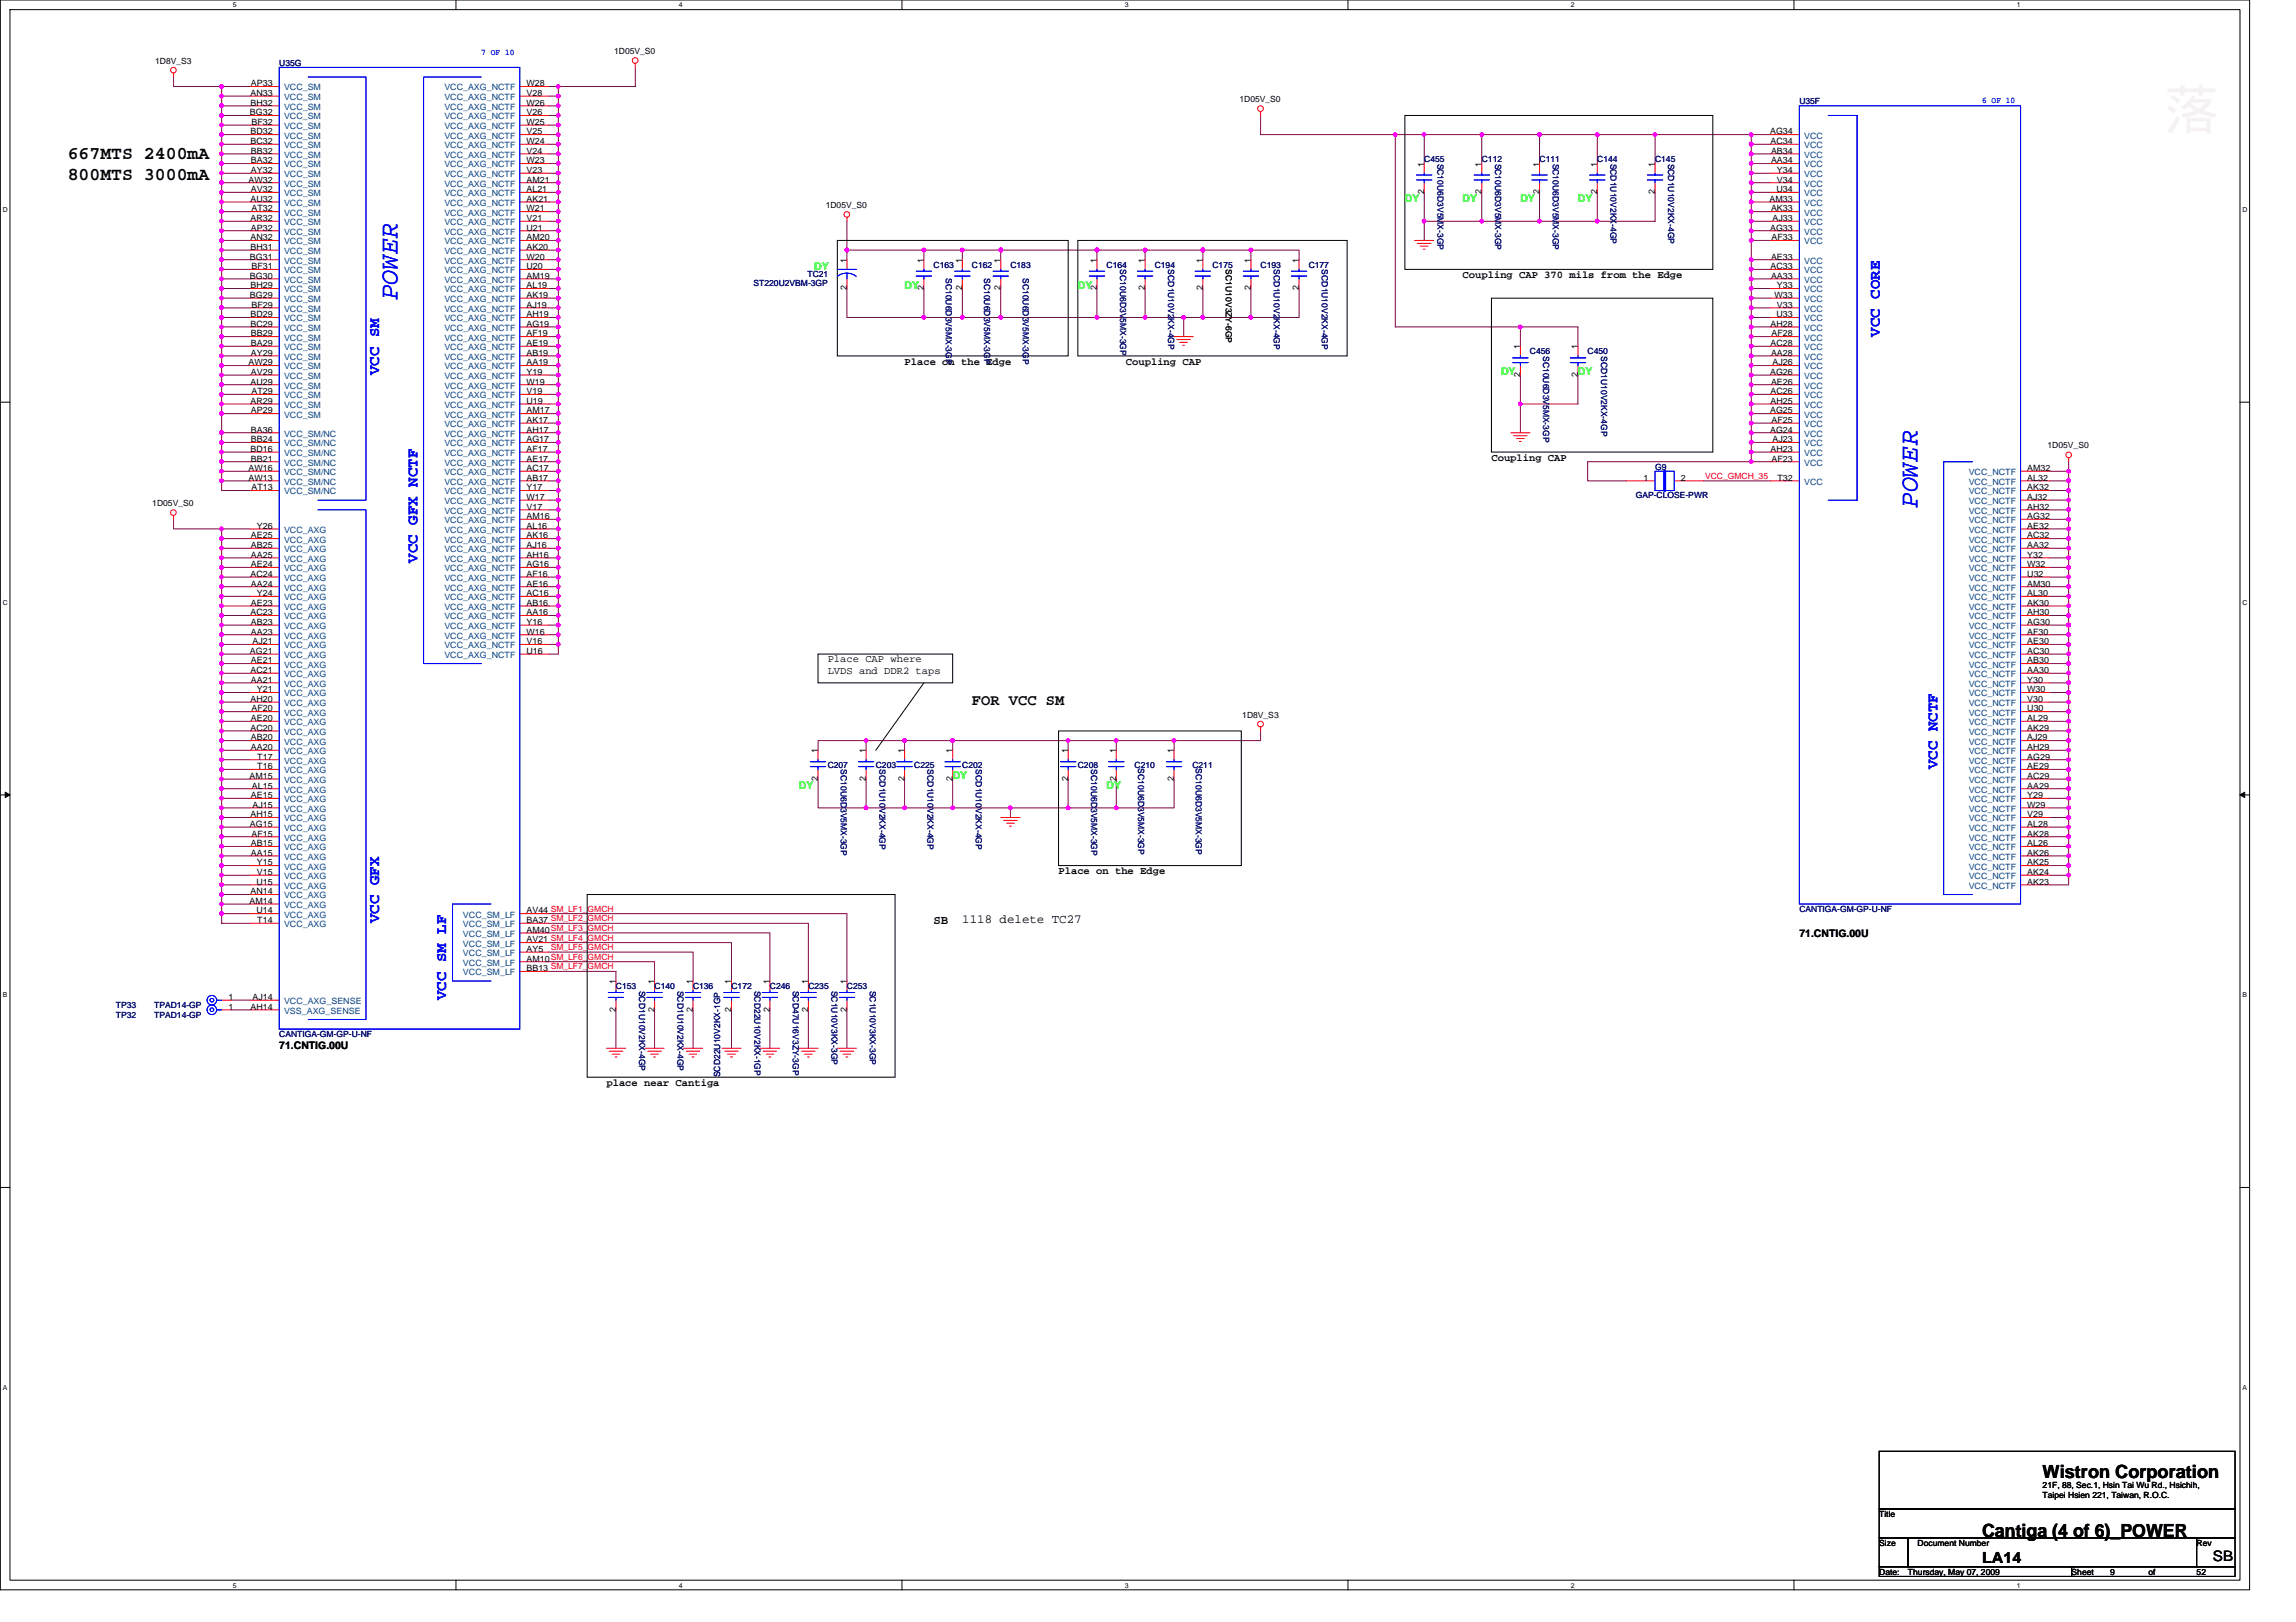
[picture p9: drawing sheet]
<svg xmlns="http://www.w3.org/2000/svg" width="297mm" height="210mm" viewBox="0 0 297 210" stroke-linecap="round" stroke-linejoin="round" font-family="sans-serif">
<defs><g id="words">
<g font-size="3.3" fill="#00f">
<text x="51.4" y="38.8" transform="rotate(-90 51.4 38.8)">POWER</text>
<text x="248.1" y="65.7" transform="rotate(-90 248.1 65.7)">POWER</text>
</g>
<g font-size="2.3">
<text x="8.8" y="20.6">667MTS 2400mA</text>
<text x="8.8" y="23.3">800MTS 3000mA</text>
<text x="264.3" y="191.2">Wistron Corporation</text>
<text x="256.4" y="198.8">Cantiga (4 of 6)_POWER</text>
</g>
<g font-size="2" fill="#00f">
<text x="243.2" y="43.6" transform="rotate(-90 243.2 43.6)">VCC CORE</text>
<text x="49" y="48.5" transform="rotate(-90 49 48.5)">VCC SM</text>
<text x="54" y="72.8" transform="rotate(-90 54 72.8)">VCC GFX NCTF</text>
<text x="250.7" y="99.6" transform="rotate(-90 250.7 99.6)">VCC NCTF</text>
<text x="49" y="119.5" transform="rotate(-90 49 119.5)">VCC GFX</text>
<text x="57.7" y="129.4" transform="rotate(-90 57.7 129.4)">VCC SM LF</text>
</g>
<g font-size="2">
<text x="125.7" y="91.3">FOR VCC SM</text>
<text x="256.4" y="202.2">LA14</text>
</g>
<text font-size="1.9" x="286.3" y="202.1">SB</text>
<g font-size="1.6">
<text x="120.8" y="119.6">SB</text>
<text x="124.5" y="119.5">1118 delete TC27</text>
</g>
<g font-size="1.4" fill="#0f0">
<text x="181.8" y="26.2">DY</text>
<text x="189.2" y="26.2">DY</text>
<text x="196.7" y="26.2">DY</text>
<text x="204.1" y="26.2">DY</text>
<text x="105.3" y="34.9">DY</text>
<text x="117" y="37.4">DY</text>
<text x="139.4" y="37.4">DY</text>
<text x="194.2" y="48.6">DY</text>
<text x="204.1" y="48.6">DY</text>
<text x="123.3" y="100.8">DY</text>
<text x="103.4" y="102.1">DY</text>
<text x="143.2" y="102.1">DY</text>
</g>
<g font-size="1.4">
<text x="189.2" y="36">Coupling CAP 370 mils from the Edge</text>
<text x="117" y="47.2">Place on the Edge</text>
<text x="145.7" y="47.2">Coupling CAP</text>
<text x="193" y="59.6">Coupling CAP</text>
<text x="107.1" y="85.7">Place CAP where</text>
<text x="107.1" y="87.2">LVDS and DDR2 taps</text>
<text x="136.9" y="113.2">Place on the Edge</text>
<text x="232.8" y="121.3">71.CNTIG.00U</text>
<text x="36.1" y="135.7">71.CNTIG.00U</text>
<text x="78.5" y="140.5">place near Cantiga</text>
</g>
<g font-size="1.1">
<text x="20.1" y="8.2">1D8V_S3</text>
<text x="32.5" y="11.2">AP33</text>
<text x="68.1" y="11.2">W28</text>
<text x="79.5" y="7">1D05V_S0</text>
<text x="32.3" y="14.9">BG32</text>
<text x="32.4" y="17.4">BD32</text>
<text x="32.4" y="12.4">AN33</text>
<text x="32.4" y="13.7">BH32</text>
<text x="32.5" y="16.2">BF32</text>
<text x="68.1" y="12.4">V28</text>
<text x="68.1" y="13.7">W26</text>
<text x="68.1" y="14.9">V26</text>
<text x="68.1" y="16.2">W25</text>
<text x="68.1" y="17.4">V25</text>
<text x="160.4" y="13.2">1D05V_S0</text>
<text x="229" y="17.4">AG34</text>
<text x="32.1" y="23.6">AW32</text>
<text x="32.4" y="18.6">BC32</text>
<text x="32.5" y="22.4">AY32</text>
<text x="32.5" y="19.9">BB32</text>
<text x="32.5" y="21.1">BA32</text>
<text x="68.1" y="22.4">V23</text>
<text x="68.1" y="23.6">AM21</text>
<text x="68.1" y="18.6">W24</text>
<text x="68.1" y="19.9">V24</text>
<text x="68.1" y="21.1">W23</text>
<text x="184.2" y="21.5" transform="rotate(-90 184.2 21.5)">1</text>
<text x="191.7" y="21.5" transform="rotate(-90 191.7 21.5)">1</text>
<text x="199.2" y="21.5" transform="rotate(-90 199.2 21.5)">1</text>
<text x="206.6" y="21.5" transform="rotate(-90 206.6 21.5)">1</text>
<text x="214.1" y="21.5" transform="rotate(-90 214.1 21.5)">1</text>
<text x="229.1" y="18.6">AC34</text>
<text x="229.1" y="19.9">AB34</text>
<text x="229.1" y="21.1">AA34</text>
<text x="229.9" y="22.4">Y34</text>
<text x="229.9" y="23.6">V34</text>
<text x="32.4" y="26.1">AU32</text>
<text x="32.4" y="28.6">AR32</text>
<text x="32.5" y="24.9">AV32</text>
<text x="32.5" y="29.8">AP32</text>
<text x="32.5" y="27.4">AT32</text>
<text x="68.1" y="24.9">AL21</text>
<text x="68.1" y="26.1">AK21</text>
<text x="68.1" y="27.4">W21</text>
<text x="68.1" y="28.6">V21</text>
<text x="68.1" y="29.8">U21</text>
<text x="106.8" y="26.9">1D05V_S0</text>
<text x="184.2" y="25.1" transform="rotate(-90 184.2 25.1)">2</text>
<text x="191.7" y="25.1" transform="rotate(-90 191.7 25.1)">2</text>
<text x="199.2" y="25.1" transform="rotate(-90 199.2 25.1)">2</text>
<text x="206.6" y="25.1" transform="rotate(-90 206.6 25.1)">2</text>
<text x="214.1" y="25.1" transform="rotate(-90 214.1 25.1)">2</text>
<text x="228.9" y="26.1">AM33</text>
<text x="229" y="29.8">AG33</text>
<text x="229.1" y="27.4">AK33</text>
<text x="229.3" y="28.6">AJ33</text>
<text x="229.8" y="24.9">U34</text>
<text x="32.3" y="33.6">BG31</text>
<text x="32.4" y="31.1">AN32</text>
<text x="32.4" y="32.3">BH31</text>
<text x="32.5" y="34.8">BF31</text>
<text x="68.1" y="31.1">AM20</text>
<text x="68.1" y="32.3">AK20</text>
<text x="68.1" y="33.6">W20</text>
<text x="68.1" y="34.8">U20</text>
<text x="109.6" y="34" transform="rotate(-90 109.6 34)">1</text>
<text x="119.5" y="34" transform="rotate(-90 119.5 34)">1</text>
<text x="124.5" y="34" transform="rotate(-90 124.5 34)">1</text>
<text x="129.5" y="34" transform="rotate(-90 129.5 34)">1</text>
<text x="141.9" y="34" transform="rotate(-90 141.9 34)">1</text>
<text x="148.1" y="34" transform="rotate(-90 148.1 34)">1</text>
<text x="155.6" y="34" transform="rotate(-90 155.6 34)">1</text>
<text x="158.6" y="34.9" transform="rotate(90 158.6 34.9)">SC1U10V3ZY-6GP</text>
<text x="161.8" y="34" transform="rotate(-90 161.8 34)">1</text>
<text x="168" y="34" transform="rotate(-90 168 34)">1</text>
<text x="229.1" y="34.8">AC33</text>
<text x="229.1" y="33.6">AE33</text>
<text x="229.2" y="31.1">AF33</text>
<text x="32.3" y="36.1">BG30</text>
<text x="32.3" y="38.6">BG29</text>
<text x="32.4" y="37.3">BH29</text>
<text x="32.4" y="41.1">BD29</text>
<text x="32.5" y="39.8">BF29</text>
<text x="68.1" y="36.1">AM19</text>
<text x="68.1" y="37.3">AL19</text>
<text x="68.1" y="38.6">AK19</text>
<text x="68.1" y="39.8">AJ19</text>
<text x="68.1" y="41.1">AH19</text>
<text x="109.6" y="37.6" transform="rotate(-90 109.6 37.6)">2</text>
<text x="119.5" y="37.6" transform="rotate(-90 119.5 37.6)">2</text>
<text x="124.5" y="37.6" transform="rotate(-90 124.5 37.6)">2</text>
<text x="129.5" y="37.6" transform="rotate(-90 129.5 37.6)">2</text>
<text x="141.9" y="37.6" transform="rotate(-90 141.9 37.6)">2</text>
<text x="148.1" y="37.6" transform="rotate(-90 148.1 37.6)">2</text>
<text x="155.6" y="37.6" transform="rotate(-90 155.6 37.6)">2</text>
<text x="161.8" y="37.6" transform="rotate(-90 161.8 37.6)">2</text>
<text x="168" y="37.6" transform="rotate(-90 168 37.6)">2</text>
<text x="229.1" y="36.1">AA33</text>
<text x="229.6" y="38.6">W33</text>
<text x="229.8" y="41.1">U33</text>
<text x="229.9" y="37.3">Y33</text>
<text x="229.9" y="39.8">V33</text>
<text x="32.1" y="47.3">AW29</text>
<text x="32.4" y="42.3">BC29</text>
<text x="32.5" y="43.5">BB29</text>
<text x="32.5" y="44.8">BA29</text>
<text x="32.5" y="46">AY29</text>
<text x="68.1" y="42.3">AG19</text>
<text x="68.1" y="43.5">AF19</text>
<text x="68.1" y="44.8">AE19</text>
<text x="68.1" y="46">AB19</text>
<text x="68.1" y="47.3">AA19</text>
<text x="196.7" y="45.2" transform="rotate(-90 196.7 45.2)">1</text>
<text x="204.1" y="45.2" transform="rotate(-90 204.1 45.2)">1</text>
<text x="229.1" y="42.3">AH28</text>
<text x="229.1" y="44.8">AC28</text>
<text x="229.1" y="46">AA28</text>
<text x="229.2" y="43.5">AF28</text>
<text x="229.3" y="47.3">AJ26</text>
<text x="32.4" y="49.8">AU29</text>
<text x="32.4" y="52.3">AR29</text>
<text x="32.5" y="48.5">AV29</text>
<text x="32.5" y="53.5">AP29</text>
<text x="32.5" y="51">AT29</text>
<text x="68.1" y="48.5">Y19</text>
<text x="68.1" y="49.8">W19</text>
<text x="68.1" y="51">V19</text>
<text x="68.1" y="52.3">U19</text>
<text x="68.1" y="53.5">AM17</text>
<text x="196.7" y="48.8" transform="rotate(-90 196.7 48.8)">2</text>
<text x="204.1" y="48.8" transform="rotate(-90 204.1 48.8)">2</text>
<text x="229" y="48.5">AG26</text>
<text x="229" y="53.5">AG25</text>
<text x="229.1" y="51">AC26</text>
<text x="229.1" y="52.3">AH25</text>
<text x="229.1" y="49.8">AE26</text>
<text x="32.4" y="58.5">BD16</text>
<text x="32.5" y="56">BA36</text>
<text x="32.5" y="57.2">BB24</text>
<text x="32.5" y="59.7">BB21</text>
<text x="68.1" y="54.7">AK17</text>
<text x="68.1" y="56">AH17</text>
<text x="68.1" y="57.2">AG17</text>
<text x="68.1" y="58.5">AF17</text>
<text x="68.1" y="59.7">AE17</text>
<text x="229" y="56">AG24</text>
<text x="229.1" y="58.5">AH23</text>
<text x="229.2" y="54.7">AF25</text>
<text x="229.2" y="59.7">AF23</text>
<text x="229.3" y="57.2">AJ23</text>
<text x="264.9" y="58">1D05V_S0</text>
<text x="19.7" y="65.5">1D05V_S0</text>
<text x="32.1" y="61">AW16</text>
<text x="32.1" y="62.2">AW13</text>
<text x="32.5" y="63.5">AT13</text>
<text x="68.1" y="61">AC17</text>
<text x="68.1" y="62.2">AB17</text>
<text x="68.1" y="63.5">Y17</text>
<text x="68.1" y="64.7">W17</text>
<text x="68.1" y="66">V17</text>
<text x="212.6" y="62.2">1</text>
<text x="217.5" y="62.2">2</text>
<text x="230" y="62.2">T32</text>
<text x="262.3" y="61">AM32</text>
<text x="262.3" y="62.2">AL32</text>
<text x="262.3" y="63.5">AK32</text>
<text x="262.3" y="64.7">AJ32</text>
<text x="262.3" y="66">AH32</text>
<text x="32.5" y="69.7">AE25</text>
<text x="32.5" y="70.9">AB25</text>
<text x="33.2" y="68.4">Y26</text>
<text x="68.1" y="67.2">AM16</text>
<text x="68.1" y="68.4">AL16</text>
<text x="68.1" y="69.7">AK16</text>
<text x="68.1" y="70.9">AJ16</text>
<text x="262.3" y="70.9">AA32</text>
<text x="262.3" y="67.2">AG32</text>
<text x="262.3" y="68.4">AE32</text>
<text x="262.3" y="69.7">AC32</text>
<text x="32.4" y="74.7">AC24</text>
<text x="32.5" y="72.2">AA25</text>
<text x="32.5" y="73.4">AE24</text>
<text x="32.5" y="75.9">AA24</text>
<text x="33.2" y="77.2">Y24</text>
<text x="68.1" y="72.2">AH16</text>
<text x="68.1" y="73.4">AG16</text>
<text x="68.1" y="74.7">AF16</text>
<text x="68.1" y="75.9">AE16</text>
<text x="68.1" y="77.2">AC16</text>
<text x="262.3" y="72.2">Y32</text>
<text x="262.3" y="73.4">W32</text>
<text x="262.3" y="74.7">U32</text>
<text x="262.3" y="75.9">AM30</text>
<text x="262.3" y="77.2">AL30</text>
<text x="32.4" y="79.6">AC23</text>
<text x="32.5" y="78.4">AE23</text>
<text x="32.5" y="80.9">AB23</text>
<text x="32.5" y="82.1">AA23</text>
<text x="32.7" y="83.4">AJ21</text>
<text x="68.1" y="78.4">AB16</text>
<text x="68.1" y="79.6">AA16</text>
<text x="68.1" y="80.9">Y16</text>
<text x="68.1" y="82.1">W16</text>
<text x="68.1" y="83.4">V16</text>
<text x="262.3" y="78.4">AK30</text>
<text x="262.3" y="80.9">AG30</text>
<text x="262.3" y="82.1">AF30</text>
<text x="262.3" y="83.4">AE30</text>
<text x="262.3" y="79.6">AH30</text>
<text x="32.3" y="84.6">AG21</text>
<text x="32.4" y="87.1">AC21</text>
<text x="32.5" y="85.9">AE21</text>
<text x="32.5" y="88.3">AA21</text>
<text x="33.2" y="89.6">Y21</text>
<text x="68.1" y="84.6">U16</text>
<text x="262.3" y="84.6">AC30</text>
<text x="262.3" y="89.6">W30</text>
<text x="262.3" y="85.9">AB30</text>
<text x="262.3" y="87.1">AA30</text>
<text x="262.3" y="88.3">Y30</text>
<text x="32.4" y="90.8">AH20</text>
<text x="32.4" y="94.6">AC20</text>
<text x="32.5" y="93.3">AE20</text>
<text x="32.5" y="95.8">AB20</text>
<text x="32.5" y="92.1">AF20</text>
<text x="160.7" y="92.9">1D8V_S3</text>
<text x="262.3" y="95.8">AJ29</text>
<text x="262.3" y="90.8">V30</text>
<text x="262.3" y="92.1">U30</text>
<text x="262.3" y="93.3">AL29</text>
<text x="262.3" y="94.6">AK29</text>
<text x="32.3" y="100.8">AM15</text>
<text x="32.5" y="97.1">AA20</text>
<text x="33.3" y="98.3">T17</text>
<text x="33.3" y="99.5">T16</text>
<text x="105.8" y="101.1" transform="rotate(-90 105.8 101.1)">2</text>
<text x="105.8" y="97.5" transform="rotate(-90 105.8 97.5)">1</text>
<text x="112" y="101.1" transform="rotate(-90 112 101.1)">2</text>
<text x="112" y="97.5" transform="rotate(-90 112 97.5)">1</text>
<text x="117" y="101.1" transform="rotate(-90 117 101.1)">2</text>
<text x="117" y="97.5" transform="rotate(-90 117 97.5)">1</text>
<text x="123.2" y="101.1" transform="rotate(-90 123.2 101.1)">2</text>
<text x="123.2" y="97.5" transform="rotate(-90 123.2 97.5)">1</text>
<text x="138.2" y="101.1" transform="rotate(-90 138.2 101.1)">2</text>
<text x="138.2" y="97.5" transform="rotate(-90 138.2 97.5)">1</text>
<text x="144.4" y="101.1" transform="rotate(-90 144.4 101.1)">2</text>
<text x="144.4" y="97.5" transform="rotate(-90 144.4 97.5)">1</text>
<text x="151.9" y="101.1" transform="rotate(-90 151.9 101.1)">2</text>
<text x="151.9" y="97.5" transform="rotate(-90 151.9 97.5)">1</text>
<text x="262.3" y="97.1">AH29</text>
<text x="262.3" y="98.3">AG29</text>
<text x="262.3" y="99.5">AE29</text>
<text x="262.3" y="100.8">AC29</text>
<text x="32.3" y="107">AG15</text>
<text x="32.4" y="105.8">AH15</text>
<text x="32.5" y="103.3">AE15</text>
<text x="32.6" y="102">AL15</text>
<text x="32.7" y="104.5">AJ15</text>
<text x="262.3" y="107">AL28</text>
<text x="262.3" y="102">AA29</text>
<text x="262.3" y="103.3">Y29</text>
<text x="262.3" y="104.5">W29</text>
<text x="262.3" y="105.8">V29</text>
<text x="32.5" y="109.5">AB15</text>
<text x="32.5" y="110.7">AA15</text>
<text x="32.5" y="108.3">AF15</text>
<text x="33.2" y="112">Y15</text>
<text x="33.2" y="113.2">V15</text>
<text x="262.3" y="112">AK25</text>
<text x="262.3" y="108.3">AK28</text>
<text x="262.3" y="109.5">AL26</text>
<text x="262.3" y="110.7">AK26</text>
<text x="262.3" y="113.2">AK24</text>
<text x="32.3" y="117">AM14</text>
<text x="32.4" y="115.7">AN14</text>
<text x="33.2" y="114.5">U15</text>
<text x="33.2" y="118.2">U14</text>
<text x="33.3" y="119.5">T14</text>
<text x="68.1" y="118.2">AV44 SM_LF1_GMCH</text>
<text x="68.1" y="119.5">BA37 SM_LF2_GMCH</text>
<text x="262.3" y="114.5">AK23</text>
<text x="68.1" y="120.7">AM40SM_LF3_GMCH</text>
<text x="68.1" y="122">AV21 SM_LF4_GMCH</text>
<text x="68.1" y="123.2">AY5</text>
<text x="68.1" y="124.4">AM10SM_LF6_GMCH</text>
<text x="68.1" y="125.7">BB13 SM_LF7_GMCH</text>
<text x="29.5" y="129.4">1</text>
<text x="29.5" y="130.7">1</text>
<text x="32.4" y="130.7">AH14</text>
<text x="32.7" y="129.4">AJ14</text>
<text x="79.7" y="130.9" transform="rotate(-90 79.7 130.9)">2</text>
<text x="79.7" y="127.3" transform="rotate(-90 79.7 127.3)">1</text>
<text x="84.7" y="130.9" transform="rotate(-90 84.7 130.9)">2</text>
<text x="84.7" y="127.3" transform="rotate(-90 84.7 127.3)">1</text>
<text x="89.6" y="130.9" transform="rotate(-90 89.6 130.9)">2</text>
<text x="89.6" y="127.3" transform="rotate(-90 89.6 127.3)">1</text>
<text x="94.6" y="130.9" transform="rotate(-90 94.6 130.9)">2</text>
<text x="94.6" y="127.3" transform="rotate(-90 94.6 127.3)">1</text>
<text x="99.6" y="130.9" transform="rotate(-90 99.6 130.9)">2</text>
<text x="99.6" y="127.3" transform="rotate(-90 99.6 127.3)">1</text>
<text x="104.6" y="130.9" transform="rotate(-90 104.6 130.9)">2</text>
<text x="104.6" y="127.3" transform="rotate(-90 104.6 127.3)">1</text>
<text x="109.6" y="130.9" transform="rotate(-90 109.6 130.9)">2</text>
<text x="109.6" y="127.3" transform="rotate(-90 109.6 127.3)">1</text>
<text x="243.1" y="196.3">Title</text>
<text x="264.3" y="192.6">21F, 88, Sec.1, Hsin Tai Wu Rd., Hsichih,</text>
<text x="264.3" y="193.9">Taipei Hsien 221, Taiwan, R.O.C.</text>
<text x="243.1" y="200">Size</text>
<text x="243.1" y="203.8">Date:</text>
<text x="246.8" y="203.8">Thursday, May 07, 2009</text>
<text x="248.1" y="200">Document Number</text>
<text x="268" y="203.8">Sheet</text>
<text x="273" y="203.8">9</text>
<text x="278" y="203.8">of</text>
<text x="284.2" y="200">Rev</text>
<text x="284.2" y="203.8">52</text>
</g>
<g font-size="1.1" fill="#000080">
<text x="36.1" y="8.5">U35G</text>
<text x="232.8" y="13.5">U35F</text>
<text x="184.3" y="20.9">C455</text>
<text x="186" y="21.2" transform="rotate(90 186 21.2)">SC10U6D3V5MX-3GP</text>
<text x="191.7" y="20.9">C112</text>
<text x="193.4" y="21.2" transform="rotate(90 193.4 21.2)">SC10U6D3V5MX-3GP</text>
<text x="199.2" y="20.9">C111</text>
<text x="200.9" y="21.2" transform="rotate(90 200.9 21.2)">SC10U6D3V5MX-3GP</text>
<text x="206.6" y="20.9">C144</text>
<text x="208.4" y="21.2" transform="rotate(90 208.4 21.2)">SCD1U10V2KX-4GP</text>
<text x="214.1" y="20.9">C145</text>
<text x="215.8" y="21.2" transform="rotate(90 215.8 21.2)">SCD1U10V2KX-4GP</text>
<text x="104.5" y="35.9">TC21</text>
<text x="120.8" y="34.6">C163</text>
<text x="122.4" y="36" transform="rotate(90 122.4 36)">SC10U6D3V5MX-3GP</text>
<text x="125.7" y="34.6">C162</text>
<text x="127.3" y="36" transform="rotate(90 127.3 36)">SC10U6D3V5MX-3GP</text>
<text x="130.7" y="34.6">C183</text>
<text x="132.3" y="36" transform="rotate(90 132.3 36)">SC10U6D3V5MX-3GP</text>
<text x="143.2" y="34.6">C164</text>
<text x="144.9" y="34.9" transform="rotate(90 144.9 34.9)">SC10U6D3V5MX-3GP</text>
<text x="149.4" y="34.6">C194</text>
<text x="151.1" y="34.9" transform="rotate(90 151.1 34.9)">SCD1U10V2KX-4GP</text>
<text x="156.9" y="34.6">C175</text>
<text x="163.1" y="34.6">C193</text>
<text x="164.8" y="34.9" transform="rotate(90 164.8 34.9)">SCD1U10V2KX-4GP</text>
<text x="169.3" y="34.6">C177</text>
<text x="171" y="34.9" transform="rotate(90 171 34.9)">SCD1U10V2KX-4GP</text>
<text x="97.5" y="37">ST220U2VBM-3GP</text>
<text x="197.9" y="45.8">C456</text>
<text x="199.7" y="46.1" transform="rotate(90 199.7 46.1)">SC10U6D3V5MX-3GP</text>
<text x="205.4" y="45.8">C450</text>
<text x="207.1" y="46.1" transform="rotate(90 207.1 46.1)">SCD1U10V2KX-4GP</text>
<text x="211.6" y="64.5">GAP-CLOSE-PWR</text>
<text x="214.1" y="60.8">G9</text>
<text x="107.1" y="99.3">C207</text>
<text x="108.8" y="99.6" transform="rotate(90 108.8 99.6)">SC10U6D3V5MX-3GP</text>
<text x="113.3" y="99.3">C203</text>
<text x="113.8" y="99.6" transform="rotate(90 113.8 99.6)">SCD1U10V2KX-4GP</text>
<text x="118.3" y="99.3">C225</text>
<text x="120" y="99.6" transform="rotate(90 120 99.6)">SCD1U10V2KX-4GP</text>
<text x="124.5" y="99.3">C202</text>
<text x="126.2" y="99.6" transform="rotate(90 126.2 99.6)">SCD1U10V2KX-4GP</text>
<text x="139.4" y="99.3">C208</text>
<text x="141.2" y="99.6" transform="rotate(90 141.2 99.6)">SC10U6D3V5MX-3GP</text>
<text x="146.8" y="99.3">C210</text>
<text x="147.3" y="99.4" transform="rotate(90 147.3 99.4)">SC10U6D3V5MX-3GP</text>
<text x="154.3" y="99.3">C211</text>
<text x="154.7" y="99.4" transform="rotate(90 154.7 99.4)">SC10U6D3V5MX-3GP</text>
<text x="232.8" y="118">CANTIGA-GM-GP-U-NF</text>
<text x="15" y="130.5">TP33</text>
<text x="15" y="131.7">TP32</text>
<text x="20" y="130.5">TPAD14-GP</text>
<text x="20" y="131.7">TPAD14-GP</text>
<text x="79.7" y="128">C153</text>
<text x="82.7" y="128.2" transform="rotate(90 82.7 128.2)">SCD1U10V2KX-4GP</text>
<text x="84.7" y="128">C140</text>
<text x="87.6" y="128.2" transform="rotate(90 87.6 128.2)">SCD1U10V2KX-4GP</text>
<text x="89.7" y="128">C136</text>
<text x="94.6" y="128">C172</text>
<text x="97.6" y="128.2" transform="rotate(90 97.6 128.2)">SCD22U10V2KX-1GP</text>
<text x="99.6" y="128">C246</text>
<text x="102.6" y="128.2" transform="rotate(90 102.6 128.2)">SCD47U16V3ZY-3GP</text>
<text x="104.6" y="128">C235</text>
<text x="107.6" y="128.2" transform="rotate(90 107.6 128.2)">SC1U10V3KX-3GP</text>
<text x="109.6" y="128">C253</text>
<text x="112.5" y="128.2" transform="rotate(90 112.5 128.2)">SC1U10V3KX-3GP</text>
<text x="36.1" y="134.2">CANTIGA-GM-GP-U-NF</text>
<text x="93.2" y="139.4" transform="rotate(-90 93.2 139.4)">SCD22U10V2KX-1GP</text>
</g>
<g font-size="1.1" fill="#004080">
<text x="36.7" y="11.7">VCC_SM</text>
<text x="57.5" y="11.7">VCC_AXG_NCTF</text>
<text x="36.7" y="17.9">VCC_SM</text>
<text x="36.7" y="13">VCC_SM</text>
<text x="36.7" y="14.2">VCC_SM</text>
<text x="36.7" y="15.5">VCC_SM</text>
<text x="36.7" y="16.7">VCC_SM</text>
<text x="57.5" y="13">VCC_AXG_NCTF</text>
<text x="57.5" y="14.2">VCC_AXG_NCTF</text>
<text x="57.5" y="15.5">VCC_AXG_NCTF</text>
<text x="57.5" y="16.7">VCC_AXG_NCTF</text>
<text x="57.5" y="17.9">VCC_AXG_NCTF</text>
<text x="233.4" y="17.9">VCC</text>
<text x="36.7" y="22.9">VCC_SM</text>
<text x="36.7" y="19.2">VCC_SM</text>
<text x="36.7" y="20.4">VCC_SM</text>
<text x="36.7" y="21.7">VCC_SM</text>
<text x="57.5" y="22.9">VCC_AXG_NCTF</text>
<text x="57.5" y="19.2">VCC_AXG_NCTF</text>
<text x="57.5" y="20.4">VCC_AXG_NCTF</text>
<text x="57.5" y="21.7">VCC_AXG_NCTF</text>
<text x="233.4" y="19.2">VCC</text>
<text x="233.4" y="20.4">VCC</text>
<text x="233.4" y="21.7">VCC</text>
<text x="233.4" y="22.9">VCC</text>
<text x="36.7" y="24.2">VCC_SM</text>
<text x="36.7" y="25.4">VCC_SM</text>
<text x="36.7" y="26.6">VCC_SM</text>
<text x="36.7" y="27.9">VCC_SM</text>
<text x="36.7" y="29.1">VCC_SM</text>
<text x="57.5" y="24.2">VCC_AXG_NCTF</text>
<text x="57.5" y="25.4">VCC_AXG_NCTF</text>
<text x="57.5" y="26.6">VCC_AXG_NCTF</text>
<text x="57.5" y="27.9">VCC_AXG_NCTF</text>
<text x="57.5" y="29.1">VCC_AXG_NCTF</text>
<text x="233.4" y="24.2">VCC</text>
<text x="233.4" y="25.4">VCC</text>
<text x="233.4" y="26.6">VCC</text>
<text x="233.4" y="27.9">VCC</text>
<text x="233.4" y="29.1">VCC</text>
<text x="36.7" y="35.4">VCC_SM</text>
<text x="36.7" y="30.4">VCC_SM</text>
<text x="36.7" y="31.6">VCC_SM</text>
<text x="36.7" y="32.9">VCC_SM</text>
<text x="36.7" y="34.1">VCC_SM</text>
<text x="57.5" y="30.4">VCC_AXG_NCTF</text>
<text x="57.5" y="31.6">VCC_AXG_NCTF</text>
<text x="57.5" y="32.9">VCC_AXG_NCTF</text>
<text x="57.5" y="34.1">VCC_AXG_NCTF</text>
<text x="57.5" y="35.4">VCC_AXG_NCTF</text>
<text x="233.4" y="30.4">VCC</text>
<text x="233.4" y="31.6">VCC</text>
<text x="233.4" y="34.1">VCC</text>
<text x="233.4" y="35.4">VCC</text>
<text x="36.7" y="36.6">VCC_SM</text>
<text x="36.7" y="37.8">VCC_SM</text>
<text x="36.7" y="39.1">VCC_SM</text>
<text x="36.7" y="40.3">VCC_SM</text>
<text x="36.7" y="41.6">VCC_SM</text>
<text x="57.5" y="36.6">VCC_AXG_NCTF</text>
<text x="57.5" y="37.8">VCC_AXG_NCTF</text>
<text x="57.5" y="39.1">VCC_AXG_NCTF</text>
<text x="57.5" y="40.3">VCC_AXG_NCTF</text>
<text x="57.5" y="41.6">VCC_AXG_NCTF</text>
<text x="233.4" y="36.6">VCC</text>
<text x="233.4" y="37.8">VCC</text>
<text x="233.4" y="39.1">VCC</text>
<text x="233.4" y="40.3">VCC</text>
<text x="233.4" y="41.6">VCC</text>
<text x="36.7" y="47.8">VCC_SM</text>
<text x="36.7" y="42.8">VCC_SM</text>
<text x="36.7" y="44.1">VCC_SM</text>
<text x="36.7" y="45.3">VCC_SM</text>
<text x="36.7" y="46.6">VCC_SM</text>
<text x="57.5" y="42.8">VCC_AXG_NCTF</text>
<text x="57.5" y="44.1">VCC_AXG_NCTF</text>
<text x="57.5" y="45.3">VCC_AXG_NCTF</text>
<text x="57.5" y="46.6">VCC_AXG_NCTF</text>
<text x="57.5" y="47.8">VCC_AXG_NCTF</text>
<text x="233.4" y="42.8">VCC</text>
<text x="233.4" y="44.1">VCC</text>
<text x="233.4" y="45.3">VCC</text>
<text x="233.4" y="46.6">VCC</text>
<text x="233.4" y="47.8">VCC</text>
<text x="36.7" y="49">VCC_SM</text>
<text x="36.7" y="50.3">VCC_SM</text>
<text x="36.7" y="51.5">VCC_SM</text>
<text x="36.7" y="52.8">VCC_SM</text>
<text x="57.5" y="49">VCC_AXG_NCTF</text>
<text x="57.5" y="50.3">VCC_AXG_NCTF</text>
<text x="57.5" y="51.5">VCC_AXG_NCTF</text>
<text x="57.5" y="52.8">VCC_AXG_NCTF</text>
<text x="233.4" y="49">VCC</text>
<text x="233.4" y="50.3">VCC</text>
<text x="233.4" y="51.5">VCC</text>
<text x="233.4" y="52.8">VCC</text>
<text x="36.7" y="54">VCC_SM</text>
<text x="36.7" y="56.5">VCC_SM/NC</text>
<text x="36.7" y="57.8">VCC_SM/NC</text>
<text x="36.7" y="59">VCC_SM/NC</text>
<text x="57.5" y="54">VCC_AXG_NCTF</text>
<text x="57.5" y="55.3">VCC_AXG_NCTF</text>
<text x="57.5" y="56.5">VCC_AXG_NCTF</text>
<text x="57.5" y="57.8">VCC_AXG_NCTF</text>
<text x="57.5" y="59">VCC_AXG_NCTF</text>
<text x="233.4" y="54">VCC</text>
<text x="233.4" y="55.3">VCC</text>
<text x="233.4" y="56.5">VCC</text>
<text x="233.4" y="57.8">VCC</text>
<text x="233.4" y="59">VCC</text>
<text x="36.7" y="60.3">VCC_SM/NC</text>
<text x="36.7" y="61.5">VCC_SM/NC</text>
<text x="36.7" y="62.7">VCC_SM/NC</text>
<text x="36.7" y="64">VCC_SM/NC</text>
<text x="57.5" y="60.3">VCC_AXG_NCTF</text>
<text x="57.5" y="61.5">VCC_AXG_NCTF</text>
<text x="57.5" y="62.7">VCC_AXG_NCTF</text>
<text x="57.5" y="64">VCC_AXG_NCTF</text>
<text x="57.5" y="65.2">VCC_AXG_NCTF</text>
<text x="233.4" y="60.3">VCC</text>
<text x="233.4" y="62.7">VCC</text>
<text x="254.7" y="61.5">VCC_NCTF</text>
<text x="254.7" y="62.7">VCC_NCTF</text>
<text x="254.7" y="64">VCC_NCTF</text>
<text x="254.7" y="65.2">VCC_NCTF</text>
<text x="36.7" y="69">VCC_AXG</text>
<text x="36.7" y="70.2">VCC_AXG</text>
<text x="36.7" y="71.5">VCC_AXG</text>
<text x="57.5" y="66.5">VCC_AXG_NCTF</text>
<text x="57.5" y="67.7">VCC_AXG_NCTF</text>
<text x="57.5" y="69">VCC_AXG_NCTF</text>
<text x="57.5" y="70.2">VCC_AXG_NCTF</text>
<text x="57.5" y="71.5">VCC_AXG_NCTF</text>
<text x="254.7" y="71.5">VCC_NCTF</text>
<text x="254.7" y="66.5">VCC_NCTF</text>
<text x="254.7" y="67.7">VCC_NCTF</text>
<text x="254.7" y="69">VCC_NCTF</text>
<text x="254.7" y="70.2">VCC_NCTF</text>
<text x="36.7" y="72.7">VCC_AXG</text>
<text x="36.7" y="73.9">VCC_AXG</text>
<text x="36.7" y="75.2">VCC_AXG</text>
<text x="36.7" y="76.4">VCC_AXG</text>
<text x="36.7" y="77.7">VCC_AXG</text>
<text x="57.5" y="72.7">VCC_AXG_NCTF</text>
<text x="57.5" y="73.9">VCC_AXG_NCTF</text>
<text x="57.5" y="75.2">VCC_AXG_NCTF</text>
<text x="57.5" y="76.4">VCC_AXG_NCTF</text>
<text x="57.5" y="77.7">VCC_AXG_NCTF</text>
<text x="254.7" y="72.7">VCC_NCTF</text>
<text x="254.7" y="73.9">VCC_NCTF</text>
<text x="254.7" y="75.2">VCC_NCTF</text>
<text x="254.7" y="76.4">VCC_NCTF</text>
<text x="254.7" y="77.7">VCC_NCTF</text>
<text x="36.7" y="78.9">VCC_AXG</text>
<text x="36.7" y="80.2">VCC_AXG</text>
<text x="36.7" y="81.4">VCC_AXG</text>
<text x="36.7" y="82.7">VCC_AXG</text>
<text x="36.7" y="83.9">VCC_AXG</text>
<text x="57.5" y="78.9">VCC_AXG_NCTF</text>
<text x="57.5" y="80.2">VCC_AXG_NCTF</text>
<text x="57.5" y="81.4">VCC_AXG_NCTF</text>
<text x="57.5" y="82.7">VCC_AXG_NCTF</text>
<text x="57.5" y="83.9">VCC_AXG_NCTF</text>
<text x="254.7" y="78.9">VCC_NCTF</text>
<text x="254.7" y="81.4">VCC_NCTF</text>
<text x="254.7" y="82.7">VCC_NCTF</text>
<text x="254.7" y="83.9">VCC_NCTF</text>
<text x="254.7" y="80.2">VCC_NCTF</text>
<text x="36.7" y="85.2">VCC_AXG</text>
<text x="36.7" y="86.4">VCC_AXG</text>
<text x="36.7" y="87.6">VCC_AXG</text>
<text x="36.7" y="88.9">VCC_AXG</text>
<text x="57.5" y="85.2">VCC_AXG_NCTF</text>
<text x="254.7" y="85.2">VCC_NCTF</text>
<text x="254.7" y="86.4">VCC_NCTF</text>
<text x="254.7" y="87.6">VCC_NCTF</text>
<text x="254.7" y="88.9">VCC_NCTF</text>
<text x="36.7" y="90.1">VCC_AXG</text>
<text x="36.7" y="91.4">VCC_AXG</text>
<text x="36.7" y="92.6">VCC_AXG</text>
<text x="36.7" y="93.9">VCC_AXG</text>
<text x="36.7" y="95.1">VCC_AXG</text>
<text x="254.7" y="90.1">VCC_NCTF</text>
<text x="254.7" y="91.4">VCC_NCTF</text>
<text x="254.7" y="92.6">VCC_NCTF</text>
<text x="254.7" y="93.9">VCC_NCTF</text>
<text x="254.7" y="95.1">VCC_NCTF</text>
<text x="36.7" y="96.4">VCC_AXG</text>
<text x="36.7" y="97.6">VCC_AXG</text>
<text x="36.7" y="98.8">VCC_AXG</text>
<text x="36.7" y="101.3">VCC_AXG</text>
<text x="36.7" y="100.1">VCC_AXG</text>
<text x="254.7" y="96.4">VCC_NCTF</text>
<text x="254.7" y="97.6">VCC_NCTF</text>
<text x="254.7" y="98.8">VCC_NCTF</text>
<text x="254.7" y="100.1">VCC_NCTF</text>
<text x="254.7" y="101.3">VCC_NCTF</text>
<text x="36.7" y="102.6">VCC_AXG</text>
<text x="36.7" y="105.1">VCC_AXG</text>
<text x="36.7" y="106.3">VCC_AXG</text>
<text x="36.7" y="107.5">VCC_AXG</text>
<text x="36.7" y="103.8">VCC_AXG</text>
<text x="254.7" y="107.5">VCC_NCTF</text>
<text x="254.7" y="102.6">VCC_NCTF</text>
<text x="254.7" y="103.8">VCC_NCTF</text>
<text x="254.7" y="105.1">VCC_NCTF</text>
<text x="254.7" y="106.3">VCC_NCTF</text>
<text x="36.7" y="108.8">VCC_AXG</text>
<text x="36.7" y="110">VCC_AXG</text>
<text x="36.7" y="111.3">VCC_AXG</text>
<text x="36.7" y="112.5">VCC_AXG</text>
<text x="36.7" y="113.8">VCC_AXG</text>
<text x="254.7" y="112.5">VCC_NCTF</text>
<text x="254.7" y="108.8">VCC_NCTF</text>
<text x="254.7" y="110">VCC_NCTF</text>
<text x="254.7" y="111.3">VCC_NCTF</text>
<text x="254.7" y="113.8">VCC_NCTF</text>
<text x="36.7" y="115">VCC_AXG</text>
<text x="36.7" y="116.3">VCC_AXG</text>
<text x="36.7" y="117.5">VCC_AXG</text>
<text x="36.7" y="118.7">VCC_AXG</text>
<text x="36.7" y="120">VCC_AXG</text>
<text x="59.9" y="118.7">VCC_SM_LF</text>
<text x="59.9" y="120">VCC_SM_LF</text>
<text x="254.7" y="115">VCC_NCTF</text>
<text x="59.9" y="121.2">VCC_SM_LF</text>
<text x="59.9" y="122.5">VCC_SM_LF</text>
<text x="59.9" y="123.7">VCC_SM_LF</text>
<text x="59.9" y="125">VCC_SM_LF</text>
<text x="36.7" y="129.9">VCC_AXG_SENSE</text>
<text x="36.7" y="131.2">VSS_AXG_SENSE</text>
<text x="59.9" y="126.2">VCC_SM_LF</text>
</g>
<g font-size="1.1" fill="#00f">
<text x="62.3" y="7.1">7 OF 10</text>
<text x="256.4" y="13.4">6 OF 10</text>
</g>
<g font-size="1.1" fill="#f00">
<text x="220.6" y="62">VCC_GMCH_35</text>
<text x="71.2" y="123">SM_LF5_GMCH</text>
</g>
<g font-size=".9">
<text x="30.1" y="1">5</text>
<text x="87.8" y="1">4</text>
<text x="145.5" y="1">3</text>
<text x="203.2" y="1">2</text>
<text x="260.9" y="1">1</text>
<text x=".4" y="27.5">D</text>
<text x="290.1" y="27.5">D</text>
<text x=".4" y="78.3">C</text>
<text x="290.1" y="78.3">C</text>
<text x=".4" y="129.1">B</text>
<text x="290.1" y="129.1">B</text>
<text x=".4" y="179.9">A</text>
<text x="290.1" y="179.9">A</text>
<text x="30.1" y="205.4">5</text>
<text x="87.8" y="205.4">4</text>
<text x="145.5" y="205.4">3</text>
<text x="203.2" y="205.4">2</text>
<text x="260.9" y="205.4">1</text>
</g>
</g></defs>
<path d="M0 0h291v205.7h-291zM1.3 1.2h288.5v203.3h-288.5z" fill="none" stroke="#000" stroke-width=".13"/>
<g fill="#fff">
<path d="M30.1 .1h.5v1h-.5z"/>
<path d="M30.1 204.6h.5v1h-.5z"/>
</g>
<path d="M59 0v1.2M59 204.5v1.2" fill="none" stroke="#000" stroke-width=".13"/>
<g fill="#fff">
<path d="M87.8 .1h.5v1h-.5z"/>
<path d="M87.8 204.6h.5v1h-.5z"/>
</g>
<path d="M116.7 0v1.2M116.7 204.5v1.2" fill="none" stroke="#000" stroke-width=".13"/>
<g fill="#fff">
<path d="M145.5 .1h.5v1h-.5z"/>
<path d="M145.5 204.6h.5v1h-.5z"/>
</g>
<path d="M174.4 0v1.2M174.4 204.5v1.2" fill="none" stroke="#000" stroke-width=".13"/>
<g fill="#fff">
<path d="M203.2 .1h.5v1h-.5z"/>
<path d="M203.2 204.6h.5v1h-.5z"/>
</g>
<path d="M232.1 0v1.2M232.1 204.5v1.2" fill="none" stroke="#000" stroke-width=".13"/>
<g fill="#fff">
<path d="M260.9 .1h.5v1h-.5z"/>
<path d="M260.9 204.6h.5v1h-.5z"/>
<path d="M.4 26.6h.6v1h-.6z"/>
<path d="M290.1 26.6h.6v1h-.6z"/>
<path d="M.4 77.4h.6v1h-.6z"/>
<path d="M290.1 77.4h.6v1h-.6z"/>
</g>
<path d="M0 52h1.3M289.8 52h1.2" fill="none" stroke="#000" stroke-width=".13"/>
<g fill="#fff">
<path d="M.4 128.3h.5v1h-.5z"/>
<path d="M290.1 128.3h.6v1h-.6z"/>
</g>
<path d="M0 102.9h1.3M289.8 102.9h1.2" fill="none" stroke="#000" stroke-width=".13"/>
<path d="M.7 102.5l.6 .4-.6 .3zM289.8 102.9l.6-.4v.7z" fill="#000" stroke="#000" stroke-width=".13"/>
<g fill="#fff">
<path d="M.4 179.1h.5v1h-.5z"/>
<path d="M290.1 179.1h.6v1h-.6z"/>
</g>
<g fill="none" stroke="#000" stroke-width=".13">
<path d="M181.8 14.9h39.8v20h-39.8zM108.3 31.1h29.9v15h-29.9zM139.4 31.1h34.9v15h-34.9zM193 38.6h28.6v19.9h-28.6zM105.8 84.6h17.5v3.8h-17.5zM119.5 88.4l-6.2 8.7M136.9 94.6h23.7v17.4h-23.7zM76 115.8h39.8v23.6h-39.8zM0 153.7h1.3M289.8 153.7h1.2M243.1 187.8h46.1v7.5h-46.1zM243.1 195.3h46.1v3.7h-46.1z"/>
<path d="M243.1 199h3.7v3.8h-3.7zM246.8 199h37.4v3.8h-37.4zM284.2 199h5v3.8h-5zM243.1 202.8h24.9v1.2h-24.9zM268 202.8h21.2v1.2h-21.2z"/>
</g>
<g fill="none" stroke="#800040" stroke-width=".13">
<path d="M22.5 10v1.2h6.2v1.2M28.7 12.4v1.3h3.7M28.7 13.7v49.8h3.7M28.7 11.2h3.7M28.7 12.4h3.7M28.7 14.9h3.7M28.7 16.2h3.7M28.7 17.4h3.7M28.7 18.7h3.7M28.7 19.9h3.7M71 12.4h1.2M71 14.9h1.2"/>
<path d="M71 16.2h1.2M71 17.4h1.2M71 18.7h1.2M71 19.9h1.2M71 13.7h1.2M72.2 11.2v73.4h-1.2M82.2 8.7v2.5h-11.2M163.1 14.9v2.5h65.9M180.5 17.4v24.9h16.2v2.5M184.3 17.4v3.8M191.7 17.4v3.8M199.2 17.4v3.8"/>
<path d="M206.6 17.4v3.8M214.1 17.4v3.8M226.6 17.4v42.4M226.6 18.7h2.4M226.6 19.9h2.4M28.7 21.2h3.7M28.7 22.4h3.7M28.7 23.6h3.7M28.7 24.9h3.7M28.7 26.1h3.7M28.7 27.4h3.7M28.7 28.6h3.7"/>
<path d="M28.7 29.9h3.7M28.7 31.1h3.7M28.7 32.4h3.7M28.7 33.6h3.7M28.7 34.9h3.7M28.7 36.1h3.7M28.7 37.3h3.7M28.7 38.6h3.7M28.7 39.8h3.7M71 21.2h1.2M71 22.4h1.2M71 23.6h1.2"/>
<path d="M71 24.9h1.2M71 26.1h1.2M71 27.4h1.2M71 28.6h1.2M71 29.9h1.2M71 31.1h1.2M71 32.4h1.2M71 33.6h1.2M71 34.9h1.2M71 36.1h1.2M71 37.3h1.2M71 38.6h1.2"/>
<path d="M71 39.8h1.2M109.6 28.6v5M109.6 32.4h58.5v1.2M109.6 37.3v3.8h58.5v-3.8M119.5 32.4v1.2M119.5 37.3v3.8M124.5 32.4v1.2M124.5 37.3v3.8M129.5 32.4v1.2M129.5 37.3v3.8M141.9 32.4v1.2M141.9 37.3v3.8"/>
<path d="M148.1 32.4v1.2M148.1 37.3v3.8M155.6 32.4v1.2M155.6 37.3v3.8M161.8 32.4v1.2M161.8 37.3v3.8M184.3 24.9v6.2M191.7 24.9v3.7M199.2 24.9v3.7M206.6 24.9v3.7M214.1 24.9v3.7h-29.8M226.6 21.2h2.4"/>
<path d="M226.6 22.4h2.4M226.6 23.6h2.4M226.6 24.9h2.4M226.6 26.1h2.4M226.6 27.4h2.4M226.6 28.6h2.4M226.6 29.9h2.4M226.6 31.1h2.4M226.6 33.6h2.4M226.6 34.9h2.4M226.6 36.1h2.4M226.6 37.3h2.4"/>
<path d="M226.6 38.6h2.4M226.6 39.8h2.4M28.7 41.1h3.7M28.7 42.3h3.7M28.7 43.6h3.7M28.7 44.8h3.7M28.7 46.1h3.7M28.7 47.3h3.7M28.7 48.5h3.7M28.7 49.8h3.7M28.7 51h3.7M28.7 52.3h3.7"/>
<path d="M28.7 53.5h3.7M28.7 56h3.7M28.7 57.3h3.7M28.7 58.5h3.7M28.7 59.8h3.7M71 41.1h1.2M71 42.3h1.2M71 43.6h1.2M71 44.8h1.2M71 46.1h1.2M71 47.3h1.2M71 48.5h1.2"/>
<path d="M71 49.8h1.2M71 51h1.2M71 52.3h1.2M71 53.5h1.2M71 56h1.2M71 57.3h1.2M71 58.5h1.2M71 59.8h1.2M71 54.8h1.2M153.1 41.1v2.5M196.7 42.3h7.4v2.5M196.7 48.5v7.5"/>
<path d="M204.1 48.5v3.8h-7.4M226.6 41.1h2.4M226.6 42.3h2.4M226.6 43.6h2.4M226.6 44.8h2.4M226.6 46.1h2.4M226.6 47.3h2.4M226.6 48.5h2.4M226.6 49.8h2.4M226.6 51h2.4M226.6 52.3h2.4M226.6 53.5h2.4"/>
<path d="M226.6 54.8h2.4M226.6 56h2.4M226.6 57.3h2.4M226.6 58.5h2.4M229 59.8h-23.6v2.4h5M267.6 59.8v54.7h-2.4M22.5 67.2v1.3h6.2M28.7 68.5v1.2h3.7M28.7 61h3.7M28.7 62.2h3.7M28.7 69.7v49.8h3.7M28.7 68.5h3.7"/>
<path d="M28.7 71h3.7M28.7 72.2h3.7M28.7 73.4h3.7M28.7 74.7h3.7M28.7 75.9h3.7M28.7 77.2h3.7M28.7 78.4h3.7M28.7 79.7h3.7M71 63.5h1.2M71 61h1.2M71 62.2h1.2M71 68.5h1.2"/>
<path d="M71 71h1.2M71 72.2h1.2M71 73.4h1.2M71 74.7h1.2M71 75.9h1.2M71 77.2h1.2M71 78.4h1.2M71 79.7h1.2M71 64.7h1.2M71 66h1.2M71 67.2h1.2M71 69.7h1.2"/>
<path d="M220.3 62.2h8.7M265.2 63.5h2.4M265.2 61h2.4M265.2 62.2h2.4M265.2 68.5h2.4M265.2 71h2.4M265.2 72.2h2.4M265.2 73.4h2.4M265.2 74.7h2.4M265.2 75.9h2.4M265.2 77.2h2.4M265.2 78.4h2.4"/>
<path d="M265.2 79.7h2.4M265.2 64.7h2.4M265.2 66h2.4M265.2 67.2h2.4M265.2 69.7h2.4M28.7 80.9h3.7M28.7 82.1h3.7M28.7 83.4h3.7M28.7 84.6h3.7M28.7 85.9h3.7M28.7 87.1h3.7M28.7 88.4h3.7"/>
<path d="M28.7 89.6h3.7M28.7 90.9h3.7M28.7 92.1h3.7M28.7 93.3h3.7M28.7 94.6h3.7M28.7 95.8h3.7M28.7 97.1h3.7M28.7 98.3h3.7M28.7 99.6h3.7M71 80.9h1.2M71 82.1h1.2M71 83.4h1.2"/>
<path d="M112.1 95.8v1.3M112.1 95.8h-6.3v1.3M112.1 95.8h4.9v1.3M117 95.8h27.4M123.3 95.8v1.3M138.2 95.8v1.3M144.4 95.8v1.3M144.4 95.8h7.5v1.3M163.1 94.6v1.2h-11.2M265.2 80.9h2.4M265.2 82.1h2.4M265.2 83.4h2.4"/>
<path d="M265.2 84.6h2.4M265.2 85.9h2.4M265.2 87.1h2.4M265.2 88.4h2.4M265.2 89.6h2.4M265.2 90.9h2.4M265.2 92.1h2.4M265.2 93.3h2.4M265.2 94.6h2.4M265.2 95.8h2.4M265.2 97.1h2.4M265.2 98.3h2.4"/>
<path d="M265.2 99.6h2.4M28.7 100.8h3.7M28.7 102.1h3.7M28.7 103.3h3.7M28.7 104.5h3.7M28.7 105.8h3.7M28.7 107h3.7M28.7 108.3h3.7M28.7 109.5h3.7M28.7 110.8h3.7M28.7 112h3.7M28.7 113.3h3.7"/>
<path d="M28.7 114.5h3.7M28.7 115.8h3.7M28.7 117h3.7M28.7 118.2h3.7M71 119.5h33.6v7.5M71 118.2h38.6v8.8M105.8 100.8v3.7h6.3M112.1 100.8v3.7M117 100.8v3.7M123.3 100.8v3.7M130.7 104.5v1.3M138.2 100.8v3.7"/>
<path d="M144.4 100.8v3.7M151.9 100.8v3.7h-39.8M265.2 100.8h2.4M265.2 102.1h2.4M265.2 103.3h2.4M265.2 104.5h2.4M265.2 105.8h2.4M265.2 107h2.4M265.2 108.3h2.4M265.2 109.5h2.4M265.2 110.8h2.4M265.2 112h2.4"/>
<path d="M265.2 113.3h2.4M29.9 130.7h2.5M29.9 129.4h2.5M71 122h23.6v5M71 123.2h18.7v3.8M71 120.7h28.6v6.3M71 124.5h13.7v2.5M71 125.7h8.7v1.3M79.7 130.7v5M84.7 130.7v5M89.7 130.7v5M94.6 130.7v5"/>
<path d="M99.6 130.7v5M104.6 130.7v5M109.6 130.7v5"/>
</g>
<g fill="#f0f" stroke="#f0f" stroke-width=".13">
<circle cx="28.7" cy="11.2" r=".23"/>
<circle cx="28.7" cy="12.4" r=".24"/>
<circle cx="28.7" cy="24.9" r=".24"/>
<circle cx="28.7" cy="31.1" r=".24"/>
<circle cx="28.7" cy="32.3" r=".24"/>
<circle cx="28.7" cy="34.8" r=".23"/>
<circle cx="28.7" cy="48.5" r=".23"/>
<circle cx="28.7" cy="58.5" r=".24"/>
<circle cx="28.7" cy="13.7" r=".24"/>
<circle cx="28.7" cy="14.9" r=".24"/>
<circle cx="28.7" cy="61" r=".23"/>
<circle cx="28.7" cy="23.6" r=".23"/>
<circle cx="28.7" cy="22.4" r=".23"/>
<circle cx="28.7" cy="21.2" r=".24"/>
<circle cx="28.7" cy="19.9" r=".24"/>
<circle cx="28.7" cy="39.8" r=".24"/>
<circle cx="28.7" cy="53.5" r=".23"/>
<circle cx="28.7" cy="51" r=".24"/>
<circle cx="28.7" cy="49.8" r=".24"/>
<circle cx="28.7" cy="47.3" r=".23"/>
<circle cx="28.7" cy="46" r=".24"/>
<circle cx="28.7" cy="38.6" r=".24"/>
<circle cx="28.7" cy="37.3" r=".24"/>
<circle cx="28.7" cy="36.1" r=".23"/>
<circle cx="28.7" cy="33.6" r=".24"/>
<circle cx="28.7" cy="27.4" r=".24"/>
<circle cx="28.7" cy="43.5" r=".24"/>
<circle cx="28.7" cy="42.3" r=".23"/>
<circle cx="28.7" cy="41.1" r=".23"/>
<circle cx="28.7" cy="18.7" r=".24"/>
<circle cx="28.7" cy="17.4" r=".23"/>
<circle cx="28.7" cy="16.2" r=".23"/>
<circle cx="28.7" cy="59.7" r=".23"/>
<circle cx="28.7" cy="28.6" r=".23"/>
<circle cx="28.7" cy="62.2" r=".24"/>
<circle cx="28.7" cy="26.1" r=".24"/>
<circle cx="28.7" cy="57.2" r=".24"/>
<circle cx="28.7" cy="56" r=".24"/>
<circle cx="28.7" cy="52.3" r=".24"/>
<circle cx="28.7" cy="44.8" r=".24"/>
<circle cx="28.7" cy="29.9" r=".23"/>
<circle cx="28.7" cy="68.4" r=".24"/>
<circle cx="28.7" cy="70.9" r=".24"/>
<circle cx="28.7" cy="72.2" r=".23"/>
<circle cx="28.7" cy="74.7" r=".24"/>
<circle cx="28.7" cy="75.9" r=".24"/>
<circle cx="28.7" cy="99.6" r=".24"/>
<circle cx="28.7" cy="102" r=".24"/>
<circle cx="28.7" cy="113.2" r=".24"/>
<circle cx="28.7" cy="114.5" r=".24"/>
<circle cx="28.7" cy="118.2" r=".24"/>
<circle cx="28.7" cy="108.3" r=".24"/>
<circle cx="28.7" cy="94.6" r=".24"/>
<circle cx="28.7" cy="88.4" r=".24"/>
<circle cx="28.7" cy="98.3" r=".23"/>
<circle cx="28.7" cy="117" r=".23"/>
<circle cx="28.7" cy="115.7" r=".23"/>
<circle cx="28.7" cy="97.1" r=".23"/>
<circle cx="28.7" cy="95.8" r=".24"/>
<circle cx="28.7" cy="109.5" r=".23"/>
<circle cx="28.7" cy="107" r=".24"/>
<circle cx="28.7" cy="105.8" r=".24"/>
<circle cx="28.7" cy="83.4" r=".24"/>
<circle cx="28.7" cy="82.1" r=".24"/>
<circle cx="28.7" cy="80.9" r=".24"/>
<circle cx="28.7" cy="79.7" r=".23"/>
<circle cx="28.7" cy="78.4" r=".23"/>
<circle cx="28.7" cy="77.2" r=".24"/>
<circle cx="28.7" cy="104.5" r=".23"/>
<circle cx="28.7" cy="103.3" r=".23"/>
<circle cx="28.7" cy="100.8" r=".24"/>
<circle cx="28.7" cy="89.6" r=".24"/>
<circle cx="28.7" cy="87.1" r=".24"/>
<circle cx="28.7" cy="85.9" r=".23"/>
<circle cx="28.7" cy="69.7" r=".24"/>
<circle cx="28.7" cy="93.3" r=".24"/>
<circle cx="28.7" cy="92.1" r=".23"/>
<circle cx="28.7" cy="90.8" r=".23"/>
<circle cx="28.7" cy="73.4" r=".23"/>
<circle cx="28.7" cy="84.6" r=".23"/>
<circle cx="28.7" cy="112" r=".24"/>
<circle cx="28.7" cy="110.8" r=".23"/>
<circle cx="72.2" cy="12.4" r=".24"/>
<circle cx="72.2" cy="22.4" r=".23"/>
<circle cx="72.2" cy="23.6" r=".23"/>
<circle cx="72.2" cy="24.9" r=".24"/>
<circle cx="72.2" cy="31.1" r=".24"/>
<circle cx="72.2" cy="32.3" r=".24"/>
<circle cx="72.2" cy="34.8" r=".23"/>
<circle cx="72.2" cy="36.1" r=".23"/>
<circle cx="72.2" cy="47.3" r=".23"/>
<circle cx="72.2" cy="48.5" r=".23"/>
<circle cx="72.2" cy="69.7" r=".24"/>
<circle cx="72.2" cy="70.9" r=".24"/>
<circle cx="72.2" cy="11.2" r=".23"/>
<circle cx="72.2" cy="77.2" r=".24"/>
<circle cx="72.2" cy="75.9" r=".24"/>
<circle cx="72.2" cy="74.7" r=".24"/>
<circle cx="72.2" cy="73.4" r=".23"/>
<circle cx="72.2" cy="67.2" r=".23"/>
<circle cx="72.2" cy="66" r=".23"/>
<circle cx="72.2" cy="64.7" r=".24"/>
<circle cx="72.2" cy="29.9" r=".23"/>
<circle cx="72.2" cy="28.6" r=".23"/>
<circle cx="72.2" cy="83.4" r=".24"/>
<circle cx="72.2" cy="39.8" r=".24"/>
<circle cx="72.2" cy="38.6" r=".24"/>
<circle cx="72.2" cy="37.3" r=".24"/>
<circle cx="72.2" cy="52.3" r=".24"/>
<circle cx="72.2" cy="51" r=".24"/>
<circle cx="72.2" cy="49.8" r=".24"/>
<circle cx="72.2" cy="46" r=".24"/>
<circle cx="72.2" cy="44.8" r=".24"/>
<circle cx="72.2" cy="43.5" r=".24"/>
<circle cx="72.2" cy="42.3" r=".23"/>
<circle cx="72.2" cy="41.1" r=".23"/>
<circle cx="72.2" cy="63.5" r=".24"/>
<circle cx="72.2" cy="82.1" r=".24"/>
<circle cx="72.2" cy="80.9" r=".24"/>
<circle cx="72.2" cy="79.7" r=".23"/>
<circle cx="72.2" cy="78.4" r=".23"/>
<circle cx="72.2" cy="62.2" r=".24"/>
<circle cx="72.2" cy="53.5" r=".23"/>
<circle cx="72.2" cy="21.2" r=".24"/>
<circle cx="72.2" cy="19.9" r=".24"/>
<circle cx="72.2" cy="18.7" r=".24"/>
<circle cx="72.2" cy="17.4" r=".23"/>
<circle cx="72.2" cy="16.2" r=".23"/>
<circle cx="72.2" cy="61" r=".23"/>
<circle cx="72.2" cy="33.6" r=".24"/>
<circle cx="72.2" cy="72.2" r=".23"/>
<circle cx="72.2" cy="68.4" r=".24"/>
<circle cx="72.2" cy="59.7" r=".23"/>
<circle cx="72.2" cy="58.5" r=".24"/>
<circle cx="72.2" cy="57.2" r=".24"/>
<circle cx="72.2" cy="56" r=".24"/>
<circle cx="72.2" cy="54.8" r=".23"/>
<circle cx="72.2" cy="27.4" r=".24"/>
<circle cx="72.2" cy="26.1" r=".24"/>
<circle cx="72.2" cy="14.9" r=".24"/>
<circle cx="72.2" cy="13.7" r=".24"/>
<circle cx="117" cy="104.5" r=".23"/>
<circle cx="117" cy="95.8" r=".24"/>
<circle cx="130.7" cy="104.5" r=".24"/>
<circle cx="123.2" cy="104.5" r=".23"/>
<circle cx="138.2" cy="104.5" r=".24"/>
<circle cx="123.2" cy="95.8" r=".24"/>
<circle cx="138.2" cy="95.8" r=".24"/>
<circle cx="112" cy="104.5" r=".24"/>
<circle cx="226.6" cy="54.8" r=".24"/>
<circle cx="226.6" cy="57.2" r=".24"/>
<circle cx="226.6" cy="59.7" r=".24"/>
<circle cx="226.6" cy="18.7" r=".24"/>
<circle cx="226.6" cy="52.3" r=".24"/>
<circle cx="226.6" cy="19.9" r=".24"/>
<circle cx="226.6" cy="49.8" r=".24"/>
<circle cx="226.6" cy="48.5" r=".24"/>
<circle cx="226.6" cy="47.3" r=".24"/>
<circle cx="226.6" cy="22.4" r=".24"/>
<circle cx="226.6" cy="24.9" r=".24"/>
<circle cx="226.6" cy="23.6" r=".24"/>
<circle cx="226.6" cy="42.3" r=".24"/>
<circle cx="226.6" cy="41.1" r=".24"/>
<circle cx="226.6" cy="39.8" r=".24"/>
<circle cx="226.6" cy="38.6" r=".24"/>
<circle cx="226.6" cy="58.5" r=".24"/>
<circle cx="226.6" cy="46" r=".24"/>
<circle cx="226.6" cy="44.8" r=".24"/>
<circle cx="226.6" cy="29.9" r=".24"/>
<circle cx="226.6" cy="27.4" r=".24"/>
<circle cx="226.6" cy="26.1" r=".24"/>
<circle cx="226.6" cy="37.3" r=".24"/>
<circle cx="226.6" cy="36.1" r=".24"/>
<circle cx="226.6" cy="34.8" r=".24"/>
<circle cx="267.6" cy="72.2" r=".24"/>
<circle cx="267.6" cy="73.4" r=".24"/>
<circle cx="267.6" cy="79.7" r=".24"/>
<circle cx="267.6" cy="80.9" r=".24"/>
<circle cx="267.6" cy="83.4" r=".24"/>
<circle cx="267.6" cy="84.6" r=".24"/>
<circle cx="267.6" cy="85.9" r=".24"/>
<circle cx="267.6" cy="100.8" r=".24"/>
<circle cx="267.6" cy="107" r=".24"/>
<circle cx="267.6" cy="108.3" r=".24"/>
<circle cx="267.6" cy="109.5" r=".24"/>
<circle cx="267.6" cy="110.8" r=".24"/>
<circle cx="267.6" cy="112" r=".24"/>
<circle cx="267.6" cy="113.3" r=".24"/>
<circle cx="267.6" cy="62.2" r=".24"/>
<circle cx="267.6" cy="61" r=".24"/>
<circle cx="267.6" cy="95.8" r=".24"/>
<circle cx="267.6" cy="87.1" r=".24"/>
<circle cx="267.6" cy="105.8" r=".24"/>
<circle cx="267.6" cy="78.4" r=".24"/>
<circle cx="267.6" cy="74.7" r=".24"/>
<circle cx="267.6" cy="68.4" r=".24"/>
<circle cx="267.6" cy="63.5" r=".24"/>
<circle cx="267.6" cy="103.3" r=".24"/>
<circle cx="267.6" cy="88.4" r=".24"/>
<circle cx="267.6" cy="97.1" r=".24"/>
<circle cx="267.6" cy="64.7" r=".24"/>
<circle cx="267.6" cy="94.6" r=".24"/>
<circle cx="267.6" cy="92.1" r=".24"/>
<circle cx="267.6" cy="102.1" r=".24"/>
<circle cx="267.6" cy="66" r=".24"/>
<circle cx="267.6" cy="67.2" r=".24"/>
<circle cx="267.6" cy="75.9" r=".24"/>
<circle cx="267.6" cy="69.7" r=".24"/>
<circle cx="267.6" cy="99.6" r=".24"/>
<circle cx="267.6" cy="93.3" r=".24"/>
<circle cx="267.6" cy="90.9" r=".24"/>
<circle cx="267.6" cy="89.6" r=".24"/>
<circle cx="184.2" cy="28.6" r=".23"/>
<circle cx="191.7" cy="28.6" r=".23"/>
<circle cx="199.2" cy="17.4" r=".24"/>
<circle cx="191.7" cy="17.4" r=".23"/>
<circle cx="226.6" cy="17.4" r=".24"/>
<circle cx="214.1" cy="17.4" r=".24"/>
<circle cx="199.2" cy="28.6" r=".24"/>
<circle cx="206.6" cy="17.4" r=".24"/>
<circle cx="206.6" cy="28.6" r=".24"/>
<circle cx="184.2" cy="17.4" r=".23"/>
<circle cx="196.7" cy="52.3" r=".24"/>
<circle cx="196.7" cy="42.3" r=".23"/>
<circle cx="180.5" cy="17.4" r=".24"/>
<circle cx="151.9" cy="95.8" r=".24"/>
<circle cx="129.5" cy="41.1" r=".23"/>
<circle cx="129.5" cy="32.3" r=".24"/>
<circle cx="119.5" cy="41.1" r=".24"/>
<circle cx="124.5" cy="32.4" r=".24"/>
<circle cx="141.9" cy="41.1" r=".23"/>
<circle cx="148.1" cy="41.1" r=".23"/>
<circle cx="141.9" cy="32.3" r=".24"/>
<circle cx="155.6" cy="32.4" r=".24"/>
<circle cx="148.1" cy="32.3" r=".24"/>
<circle cx="153.1" cy="41.1" r=".23"/>
<circle cx="161.8" cy="41.1" r=".24"/>
<circle cx="155.6" cy="41.1" r=".24"/>
<circle cx="161.8" cy="32.4" r=".24"/>
<circle cx="226.6" cy="56" r=".24"/>
<circle cx="226.6" cy="31.1" r=".24"/>
<circle cx="226.6" cy="21.2" r=".24"/>
<circle cx="267.6" cy="98.3" r=".24"/>
<circle cx="226.6" cy="33.6" r=".24"/>
<circle cx="226.6" cy="43.5" r=".24"/>
<circle cx="267.6" cy="70.9" r=".24"/>
<circle cx="226.6" cy="28.6" r=".24"/>
<circle cx="267.6" cy="82.1" r=".24"/>
<circle cx="267.6" cy="77.2" r=".24"/>
<circle cx="124.5" cy="41.1" r=".24"/>
<circle cx="267.6" cy="104.5" r=".24"/>
<circle cx="226.6" cy="51" r=".24"/>
<circle cx="226.6" cy="53.5" r=".24"/>
<circle cx="112" cy="95.8" r=".24"/>
<circle cx="144.4" cy="104.5" r=".24"/>
<circle cx="144.4" cy="95.8" r=".24"/>
<circle cx="119.5" cy="32.4" r=".24"/>
<circle cx="109.6" cy="32.3" r=".24"/>
</g>
<g fill="none" stroke="#f00" stroke-width=".13">
<path d="M22.5 9.5v.5M32.4 17.4h3.7M32.4 18.7h3.7M32.4 19.9h3.7M32.4 12.4h3.7M32.4 13.7h3.7M32.4 14.9h3.7M32.4 16.2h3.7M32.4 11.2h3.7M67.2 17.4h3.8M67.2 18.7h3.8M67.2 19.9h3.8"/>
<path d="M67.2 12.4h3.8M67.2 13.7h3.8M67.2 14.9h3.8M67.2 16.2h3.8M67.2 11.2h3.8M82.2 8.2v.5M163.1 14.4v.5M229 17.4h3.8M229 18.7h3.8M229 19.9h3.8M32.4 31.1h3.7M32.4 21.2h3.7"/>
<path d="M32.4 22.4h3.7M32.4 23.6h3.7M32.4 24.9h3.7M32.4 26.1h3.7M32.4 27.4h3.7M32.4 28.6h3.7M32.4 29.9h3.7M32.4 33.6h3.7M32.4 34.9h3.7M32.4 36.1h3.7M32.4 37.3h3.7M32.4 38.6h3.7"/>
<path d="M32.4 39.8h3.7M32.4 32.4h3.7M67.2 31.1h3.8M67.2 21.2h3.8M67.2 22.4h3.8M67.2 23.6h3.8M67.2 24.9h3.8M67.2 26.1h3.8M67.2 27.4h3.8M67.2 28.6h3.8M67.2 29.9h3.8M67.2 33.6h3.8"/>
<path d="M67.2 34.9h3.8M67.2 36.1h3.8M67.2 37.3h3.8M67.2 38.6h3.8M67.2 39.8h3.8M67.2 32.4h3.8M109.6 28.1v.5M109.6 33.6v1.3M109.6 36.1v1.2M119.5 33.6v1.3M119.5 36.1v1.2M124.5 33.6v1.3"/>
<path d="M124.5 36.1v1.2M129.5 33.6v1.3M129.5 36.1v1.2M141.9 33.6v1.3M141.9 36.1v1.2M148.1 33.6v1.3M148.1 36.1v1.2M155.6 33.6v1.3M155.6 36.1v1.2M161.8 33.6v1.3M161.8 36.1v1.2M168.1 33.6v1.3"/>
<path d="M168.1 36.1v1.2M183 31.1h2.5M183.4 31.5h1.7M183.7 31.9h1M184.1 32.2h.3M184.3 21.2v1.2M184.3 23.6v1.3M191.7 21.2v1.2M191.7 23.6v1.3M199.2 21.2v1.2M199.2 23.6v1.3M206.6 21.2v1.2"/>
<path d="M206.6 23.6v1.3M214.1 21.2v1.2M214.1 23.6v1.3M229 31.1h3.8M229 21.2h3.8M229 22.4h3.8M229 23.6h3.8M229 24.9h3.8M229 26.1h3.8M229 27.4h3.8M229 28.6h3.8M229 29.9h3.8"/>
<path d="M229 33.6h3.8M229 34.9h3.8M229 36.1h3.8M229 37.3h3.8M229 38.6h3.8M229 39.8h3.8M32.4 56h3.7M32.4 43.6h3.7M32.4 41.1h3.7M32.4 42.3h3.7M32.4 44.8h3.7M32.4 46.1h3.7"/>
<path d="M32.4 47.3h3.7M32.4 48.5h3.7M32.4 49.8h3.7M32.4 51h3.7M32.4 52.3h3.7M32.4 53.5h3.7M32.4 57.3h3.7M32.4 58.5h3.7M32.4 59.8h3.7M67.2 56h3.8M67.2 43.6h3.8M67.2 41.1h3.8"/>
<path d="M67.2 42.3h3.8M67.2 44.8h3.8M67.2 46.1h3.8M67.2 47.3h3.8M67.2 48.5h3.8M67.2 49.8h3.8M67.2 51h3.8M67.2 52.3h3.8M67.2 53.5h3.8M67.2 54.8h3.8M67.2 57.3h3.8M67.2 58.5h3.8"/>
<path d="M67.2 59.8h3.8M151.9 43.6h2.5M152.2 43.9h1.8M152.6 44.3h1M153 44.7h.2M195.4 56h2.5M195.8 56.4h1.8M196.2 56.7h1M196.6 57.1h.2M196.7 44.8v1.3M196.7 47.3v1.2M204.1 44.8v1.3"/>
<path d="M204.1 47.3v1.2M229 56h3.8M229 43.6h3.8M229 41.1h3.8M229 42.3h3.8M229 44.8h3.8M229 46.1h3.8M229 47.3h3.8M229 48.5h3.8M229 49.8h3.8M229 51h3.8M229 52.3h3.8"/>
<path d="M229 53.5h3.8M229 54.8h3.8M229 57.3h3.8M229 58.5h3.8M229 59.8h3.8M267.6 59.2v.6M22.5 66.7v.5M32.4 62.2h3.7M32.4 61h3.7M32.4 71h3.7M32.4 72.2h3.7M32.4 73.4h3.7"/>
<path d="M32.4 74.7h3.7M32.4 75.9h3.7M32.4 77.2h3.7M32.4 78.4h3.7M32.4 63.5h3.7M32.4 68.5h3.7M32.4 69.7h3.7M32.4 79.7h3.7M67.2 62.2h3.8M67.2 61h3.8M67.2 71h3.8M67.2 72.2h3.8"/>
<path d="M67.2 73.4h3.8M67.2 74.7h3.8M67.2 75.9h3.8M67.2 77.2h3.8M67.2 78.4h3.8M67.2 63.5h3.8M67.2 64.7h3.8M67.2 66h3.8M67.2 67.2h3.8M67.2 68.5h3.8M67.2 69.7h3.8M67.2 79.7h3.8"/>
<path d="M210.4 62.2h3.7M216.6 62.2h3.7M229 62.2h3.8M261.4 62.2h3.8M261.4 61h3.8M261.4 71h3.8M261.4 72.2h3.8M261.4 73.4h3.8M261.4 74.7h3.8M261.4 75.9h3.8M261.4 77.2h3.8M261.4 78.4h3.8"/>
<path d="M261.4 63.5h3.8M261.4 64.7h3.8M261.4 66h3.8M261.4 67.2h3.8M261.4 68.5h3.8M261.4 69.7h3.8M261.4 79.7h3.8M32.4 84.6h3.7M32.4 95.8h3.7M32.4 80.9h3.7M32.4 82.1h3.7M32.4 83.4h3.7"/>
<path d="M32.4 89.6h3.7M32.4 90.9h3.7M32.4 97.1h3.7M32.4 98.3h3.7M32.4 99.6h3.7M32.4 92.1h3.7M32.4 93.3h3.7M32.4 94.6h3.7M32.4 85.9h3.7M32.4 87.1h3.7M32.4 88.4h3.7M67.2 84.6h3.8"/>
<path d="M67.2 80.9h3.8M67.2 82.1h3.8M67.2 83.4h3.8M105.8 97.1v1.2M105.8 99.6v1.2M112.1 97.1v1.2M112.1 99.6v1.2M117 97.1v1.2M117 99.6v1.2M123.3 97.1v1.2M123.3 99.6v1.2M138.2 97.1v1.2"/>
<path d="M138.2 99.6v1.2M144.4 97.1v1.2M144.4 99.6v1.2M151.9 97.1v1.2M151.9 99.6v1.2M163.1 94.1v.5M261.4 84.6h3.8M261.4 95.8h3.8M261.4 80.9h3.8M261.4 82.1h3.8M261.4 83.4h3.8M261.4 89.6h3.8"/>
<path d="M261.4 90.9h3.8M261.4 97.1h3.8M261.4 98.3h3.8M261.4 99.6h3.8M261.4 92.1h3.8M261.4 93.3h3.8M261.4 94.6h3.8M261.4 85.9h3.8M261.4 87.1h3.8M261.4 88.4h3.8M32.4 105.8h3.7M32.4 112h3.7"/>
<path d="M32.4 107h3.7M32.4 108.3h3.7M32.4 109.5h3.7M32.4 110.8h3.7M32.4 113.3h3.7M32.4 100.8h3.7M32.4 102.1h3.7M32.4 103.3h3.7M32.4 104.5h3.7M32.4 114.5h3.7M32.4 118.2h3.7M32.4 119.5h3.7"/>
<path d="M32.4 115.8h3.7M32.4 117h3.7M67.2 118.2h3.8M67.2 119.5h3.8M129.5 105.8h2.5M129.9 106.2h1.7M130.2 106.5h1M130.6 106.9h.2M261.4 105.8h3.8M261.4 112h3.8M261.4 107h3.8M261.4 108.3h3.8"/>
<path d="M261.4 109.5h3.8M261.4 110.8h3.8M261.4 113.3h3.8M261.4 100.8h3.8M261.4 102.1h3.8M261.4 103.3h3.8M261.4 104.5h3.8M261.4 114.5h3.8M28.7 129.4h1.2M28.7 130.7h1.2M32.4 129.4h3.7M32.4 130.7h3.7"/>
<path d="M67.2 120.7h3.8M67.2 122h3.8M67.2 123.2h3.8M67.2 124.5h3.8M67.2 125.7h3.8M78.5 135.7h2.4M78.8 136h1.8M79.2 136.4h1M79.6 136.8h.2M79.7 127v1.2M79.7 129.4v1.3M83.4 135.7h2.5"/>
<path d="M83.8 136h1.8M84.2 136.4h1M84.6 136.8h.2M84.7 127v1.2M84.7 129.4v1.3M88.4 135.7h2.5M88.8 136h1.7M89.2 136.4h.9M89.5 136.8h.3M89.7 127v1.2M89.7 129.4v1.3M93.4 135.7h2.5"/>
<path d="M93.8 136h1.7M94.1 136.4h1M94.5 136.8h.3M94.6 127v1.2M94.6 129.4v1.3M98.4 135.7h2.5M98.7 136h1.8M99.1 136.4h1M99.5 136.8h.2M99.6 127v1.2M99.6 129.4v1.3M103.4 135.7h2.4"/>
<path d="M103.7 136h1.8M104.1 136.4h1M104.5 136.8h.2M104.6 127v1.2M104.6 129.4v1.3M108.3 135.7h2.5M108.7 136h1.7M109.1 136.4h1M109.4 136.8h.3M109.6 127v1.2M109.6 129.4v1.3"/>
<circle cx="22.4" cy="9.1" r=".36"/>
<circle cx="82.2" cy="7.8" r=".37"/>
<circle cx="163.1" cy="14.1" r=".37"/>
<circle cx="109.6" cy="27.7" r=".36"/>
<circle cx="267.6" cy="58.9" r=".36"/>
<circle cx="22.4" cy="66.3" r=".36"/>
<circle cx="163.1" cy="93.7" r=".37"/>
</g>
<g fill="none" stroke="#00f" stroke-width=".13">
<path d="M36.1 8.7h31.1v124.5h-31.1zM39.9 10h7.4v54.7h-6.2M62.3 10h-7.5v75.9h7.5M232.8 13.7h28.6v103.3h-28.6zM236.5 14.9h3.8v49.8h-3.8M108.3 34.9h2.5M108.3 35.8a2.01 2.01 0 0 1 2.5 0M109.6 35.3v.8M118.5 35.1h2M118.5 35.7h2M119.5 34.9v.2M119.5 35.7v.4"/>
<path d="M123.5 35.1h2M123.5 35.7h2M124.5 34.9v.2M124.5 35.7v.4M128.5 35.1h2M128.5 35.7h2M129.5 34.9v.2M129.5 35.7v.4M140.9 35.1h2M140.9 35.7h2M141.9 34.9v.2M141.9 35.7v.4"/>
<path d="M147.1 35.1h2M147.1 35.7h2M148.1 34.9v.2M148.1 35.7v.4M154.6 35.1h2M154.6 35.7h2M155.6 34.9v.2M155.6 35.7v.4M160.8 35.1h2M160.8 35.7h2M161.8 34.9v.2M161.8 35.7v.4"/>
<path d="M167.1 35.1h2M167.1 35.7h2M168.1 34.9v.2M168.1 35.7v.4M183.3 22.6h1.9M183.3 23.3h1.9M184.3 22.4v.2M184.3 23.3v.3M190.7 22.6h2M190.7 23.3h2M191.7 22.4v.2M191.7 23.3v.3"/>
<path d="M198.2 22.6h2M198.2 23.3h2M199.2 22.4v.2M199.2 23.3v.3M205.7 22.6h1.9M205.7 23.3h1.9M206.6 22.4v.2M206.6 23.3v.3M213.1 22.6h2M213.1 23.3h2M214.1 22.4v.2M214.1 23.3v.3"/>
<path d="M195.7 46.3h2M195.7 46.9h2M196.7 46.1v.2M196.7 46.9v.4M203.2 46.3h1.9M203.2 46.9h1.9M204.1 46.1v.2M204.1 46.9v.4M255.2 59.8h-3.7v56h3.7M41.1 66h6.2v65.9h-7.4M214.1 61h2.5v2.5h-2.5zM104.8 98.6h2"/>
<path d="M104.8 99.2h2M105.8 98.3v.3M105.8 99.2v.4M111.1 98.6h1.9M111.1 99.2h1.9M112.1 98.3v.3M112.1 99.2v.4M116 98.6h2M116 99.2h2M117 98.3v.3M117 99.2v.4M122.3 98.6h1.9"/>
<path d="M122.3 99.2h1.9M123.3 98.3v.3M123.3 99.2v.4M137.2 98.6h2M137.2 99.2h2M138.2 98.3v.3M138.2 99.2v.4M143.4 98.6h2M143.4 99.2h2M144.4 98.3v.3M144.4 99.2v.4M150.9 98.6h2"/>
<path d="M150.9 99.2h2M151.9 98.3v.3M151.9 99.2v.4M63.5 117h-5v10h5M28 129.4h.7M28 130.7h.7M78.7 128.4h2M78.7 129.1h2M79.7 128.2v.2M79.7 129.1v.3M83.7 128.4h2M83.7 129.1h2"/>
<path d="M84.7 128.2v.2M84.7 129.1v.3M88.7 128.4h2M88.7 129.1h2M89.7 128.2v.2M89.7 129.1v.3M93.6 128.4h2M93.6 129.1h2M94.6 128.2v.2M94.6 129.1v.3M98.6 128.4h2M98.6 129.1h2"/>
<path d="M99.6 128.2v.2M99.6 129.1v.3M103.6 128.4h2M103.6 129.1h2M104.6 128.2v.2M104.6 129.1v.3M108.6 128.4h2M108.6 129.1h2M109.6 128.2v.2M109.6 129.1v.3"/>
<circle cx="27.4" cy="129.4" r=".62"/>
<circle cx="27.4" cy="130.7" r=".62"/>
<circle cx="27.4" cy="130.7" r=".24"/>
<circle cx="27.4" cy="129.4" r=".24"/>
</g>
<path d="M215.4 61v2.5" fill="none" stroke="#00f" stroke-width=".36"/>
<use href="#words"/>
</svg>
